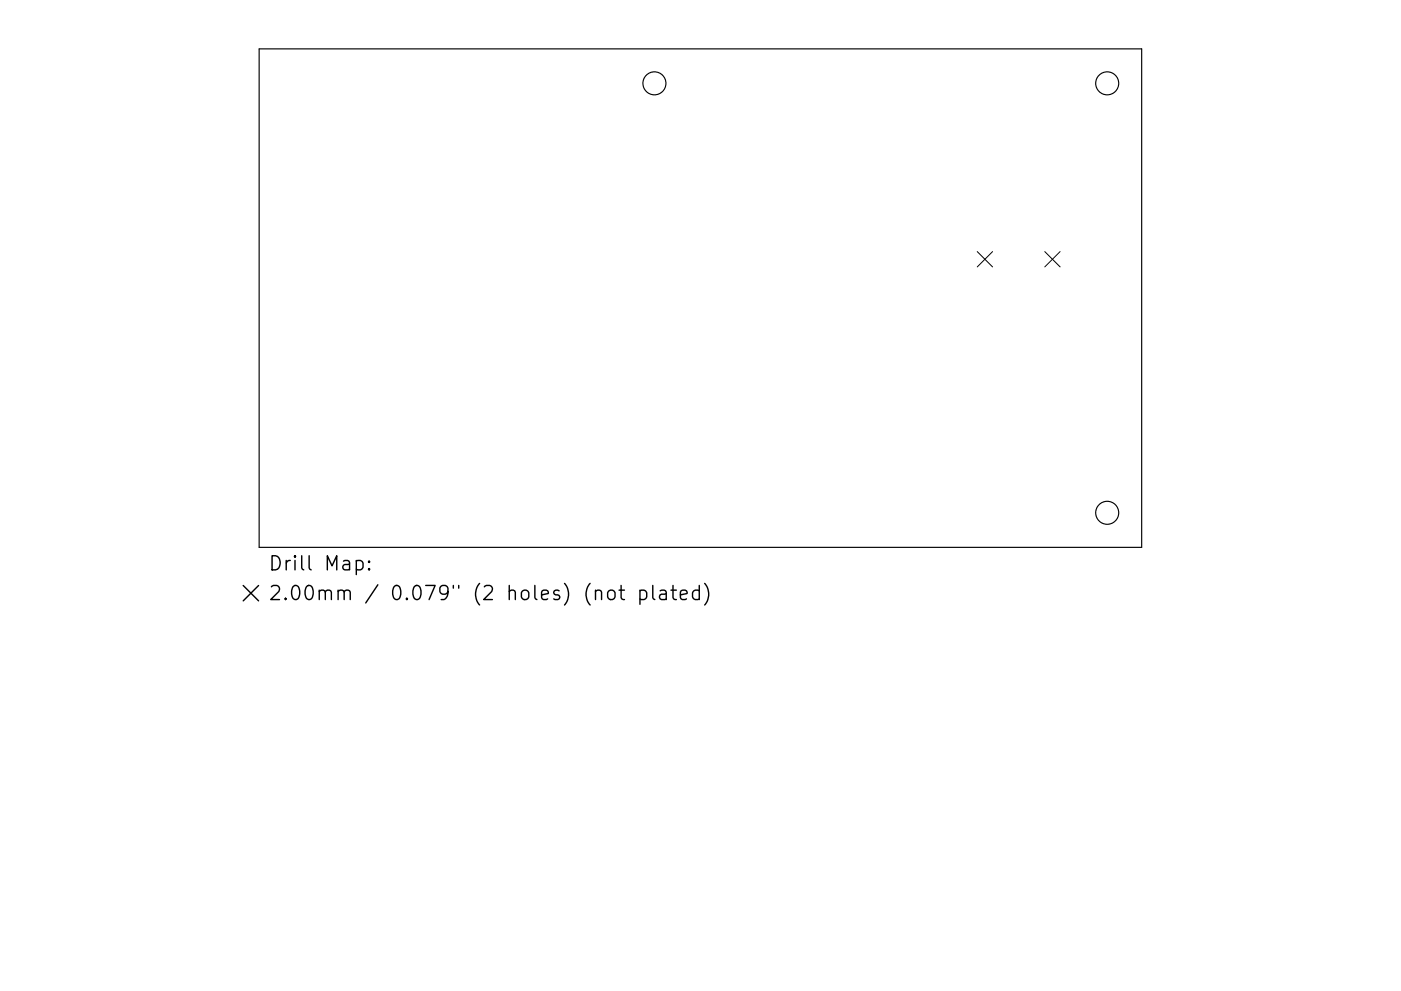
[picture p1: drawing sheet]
<svg xmlns="http://www.w3.org/2000/svg" width="297mm" height="210mm" viewBox="0 0 297 210" stroke-linecap="round" stroke-linejoin="round" font-family="sans-serif">
<defs><g id="words">
<g font-size="4.2">
<text x="56.8" y="121.1">Drill Map:</text>
<text x="56.8" y="127.4">2.00mm / 0.079&quot; (2 holes) (not plated)</text>
</g>
</g></defs>
<g fill="none" stroke="#000" stroke-width=".24">
<path d="M54.9 10.4h187.2v105.7h-187.2z"/>
<circle cx="138.8" cy="17.7" r="2.44"/>
<circle cx="234.7" cy="17.7" r="2.44"/>
<circle cx="234.7" cy="108.8" r="2.44"/>
</g>
<path d="M207.2 53.4l3.2 3.2M210.4 53.4l-3.2 3.2M221.5 53.4l3.3 3.2M224.8 53.4l-3.3 3.2" fill="none" stroke="#000" stroke-width=".21"/>
<g fill="none" stroke="#000" stroke-width=".3">
<path d="M75.5 119.1l.9-.2 .6 .6v.8l-.3 .5-.3 .1-.9-.1M78.3 119.1l.1 .1-.1 .1-.2-.1 .2-.1v.2M51.6 124.2l3.2 3.3M54.8 124.2l-3.2 3.3M78.3 120.6l.1 .2-.1 .1-.2-.1 .2-.2v.3M129 125.5a.81 .81 0 0 1 .8-.3 .81 .81 0 0 1 .6 .6v.8a.81 .81 0 0 1-.8 .6 .81 .81 0 0 1-.8-.6v-.8zM131.3 125.2h1.1M131.7 124.2v2.6l.1 .3 .6 .1M135.7 125.4l.8-.2 .6 .6v.8l-.3 .5-.3 .1-.8-.1M135.7 125.2v3M138.4 124.2v2.6l.4 .4M140 125.4l.3-.2 .8 .2 .2 .2v1.6"/>
<path d="M141.3 125.9l-1 .2a.59 .59 0 0 0-.5 .5 .59 .59 0 0 0 .5 .6l1-.1M142.3 125.2h1.1M142.7 124.2v2.6l.1 .3 .6 .1M144.3 126.2l1.4-.3-.2-.5-.8-.2-.4 .4v1.2l.1 .3 .3 .1 .8-.1M148.3 125.4l-.9-.2-.6 .6v.8l.3 .5 .3 .1 .9-.1M148.3 124.2v3M149.4 123.8a3.4 3.4 0 0 1 0 4.6"/>
</g>
<use href="#words"/>
</svg>
